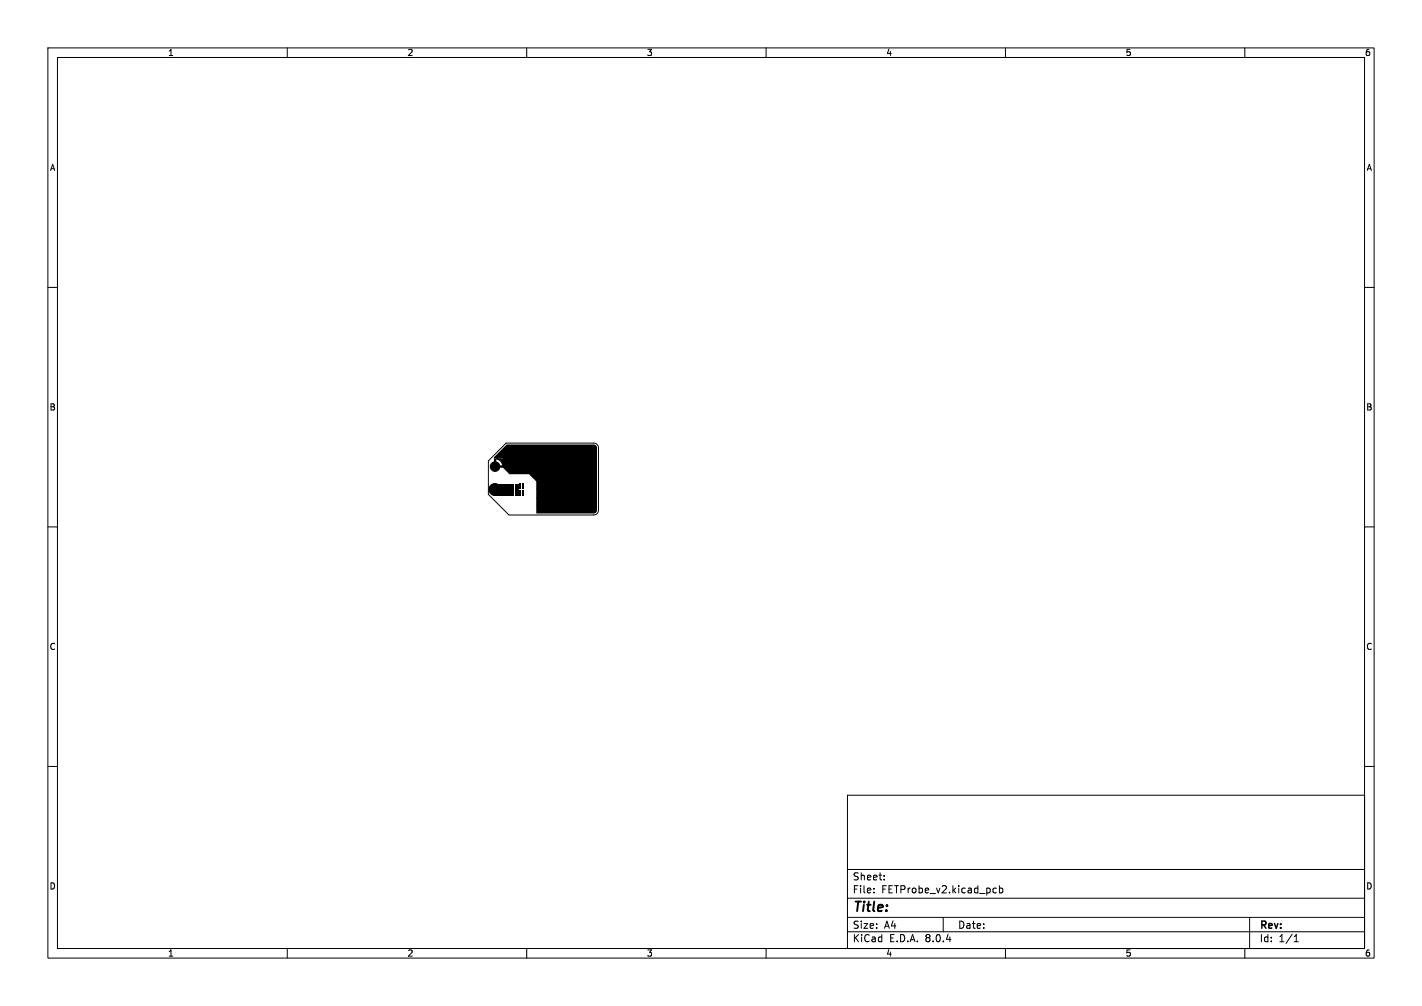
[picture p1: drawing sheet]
<svg xmlns="http://www.w3.org/2000/svg" width="297mm" height="210mm" viewBox="0 0 297 210" stroke-linecap="round" stroke-linejoin="round" font-family="sans-serif">
<defs><g id="words">
<text font-size="2.8" x="178" y="190.9">Title:</text>
<g font-size="2.1">
<text x="178" y="184">Sheet:</text>
<text x="178" y="186.7">File:</text>
<text x="184.1" y="186.7">FETProbe_v2.kicad_pcb</text>
<text x="178" y="196.9">KiCad</text>
<text x="178" y="194.1">Size:</text>
<text x="184.7" y="194.1">A4</text>
<text x="185.7" y="196.9">E.D.A.</text>
<text x="193.3" y="196.9">8.0.4</text>
<text x="200" y="194.1">Date:</text>
<text x="263" y="194.3">Rev:</text>
<text x="263" y="196.9">Id:</text>
<text x="267.1" y="196.9">1/1</text>
</g>
<g font-size="1.8">
<text x="35" y="11.9">1</text>
<text x="85" y="11.9">2</text>
<text x="135" y="11.9">3</text>
<text x="185" y="11.9">4</text>
<text x="235" y="11.9">5</text>
<text x="285" y="11.9">6</text>
<text x="10.3" y="35.9">A</text>
<text x="285.4" y="35.9">A</text>
<text x="10.3" y="85.9">B</text>
<text x="285.3" y="85.9">B</text>
<text x="10.3" y="135.9">C</text>
<text x="285.3" y="135.9">C</text>
<text x="10.3" y="185.9">D</text>
<text x="285.3" y="185.9">D</text>
<text x="35" y="199.9">1</text>
<text x="85" y="199.9">2</text>
<text x="135" y="199.9">3</text>
<text x="185" y="199.9">4</text>
<text x="235" y="199.9">5</text>
<text x="285" y="199.9">6</text>
</g>
</g></defs>
<g fill="none" stroke="#000" stroke-width=".21">
<path d="M10 10h277v190h-277zM12 12h273v186h-273zM60 10v2M110 10v2M160 10v2M210 10v2M260 10v2M10 60h2M285 60h2M102 96.2l3.7-3.7h18.3a1 1 0 0 1 1 1v13a1 1 0 0 1-1 1h-17.7l-4.3-4.3zM10 110h2M285 110h2"/>
<path d="M10 160h2M285 160h2M177 166h108v32h-108zM60 198v2M110 198v2M160 198v2M177 194.5h108M177 191.5h108M177 187.5h108M177 181.5h108M182.5 186.3v.1M182.5 185.5v.1"/>
<path d="M184.7 183.6v.1M184.7 182.8v.1M197 191.5v3M207.5 186.3h.6M207.5 185.5h.6M208.7 185.5l.5-.1 .3 .3-.2 .6h-.6M208.7 184.9v1.5M210 198v2M260 198v2M261 191.5v6.5M270.3 196.6h.9M270.3 195.5l.4-.4v1.5"/>
</g>
<path d="M107.7 100.9v2.5M108.2 100.9v2.5" fill="none" stroke="#000" stroke-width=".4"/>
<path d="M103.1 95.8h2v1.9l-1.9-.1-.1-1.7h.6v1.2h1.2a1.5 1.5 0 0 0-1.8-1.2zM103.2 95.5l2.7-2.7h18.1a.7 .7 0 0 1 .7 .7v13a.7 .7 0 0 1-.7 .7h-12v-6.7l-1.5-1.5h-4.1l-1.3-1.3v-1.9h-2zM103.4 100.9h4v2.5h-4zM108.5 100.9h.4v1.2h-.4zM108.5 102.2h.4v1.2h-.4zM109 100.9h.4v1.2h-.4zM109 102.2h.4v1.2h-.4z" fill="#000"/>
<g fill="#000" stroke="#000" stroke-width=".21">
<circle cx="103.4" cy="97.4" r="1"/>
<circle cx="103.9" cy="95.4" r=".3"/>
<circle cx="104.9" cy="94.4" r=".3"/>
<circle cx="105.9" cy="93.4" r=".3"/>
<circle cx="107.4" cy="96.5" r=".3"/>
<circle cx="109.7" cy="93.4" r=".3"/>
<circle cx="110.3" cy="96.2" r=".3"/>
<circle cx="110.7" cy="93.4" r=".3"/>
<circle cx="112.5" cy="99.4" r=".3"/>
<circle cx="113.1" cy="98.2" r=".3"/>
<circle cx="113.2" cy="94.3" r=".3"/>
<circle cx="113.8" cy="96.5" r=".3"/>
<circle cx="114.8" cy="94.3" r=".3"/>
<circle cx="115.7" cy="93.4" r=".3"/>
<circle cx="116.2" cy="97.7" r=".3"/>
<circle cx="116.7" cy="94.8" r=".3"/>
<circle cx="116.7" cy="93.4" r=".3"/>
<circle cx="118.4" cy="98.8" r=".3"/>
<circle cx="118.4" cy="95.6" r=".3"/>
<circle cx="118.4" cy="94.3" r=".3"/>
<circle cx="120.5" cy="93.4" r=".3"/>
<circle cx="121.9" cy="95.5" r=".3"/>
<circle cx="121.9" cy="98.5" r=".3"/>
<circle cx="122.3" cy="93.4" r=".3"/>
<circle cx="123.1" cy="95.5" r=".3"/>
<circle cx="123.1" cy="98.5" r=".3"/>
<circle cx="124.1" cy="98.6" r=".3"/>
<circle cx="124.1" cy="95.4" r=".3"/>
<circle cx="124.1" cy="93.4" r=".3"/>
<circle cx="103.4" cy="102.2" r="1"/>
<circle cx="103.4" cy="102.2" r="1.25"/>
<circle cx="112.5" cy="105.5" r=".3"/>
<circle cx="112.5" cy="104" r=".3"/>
<circle cx="112.5" cy="102" r=".3"/>
<circle cx="113.5" cy="104.5" r=".3"/>
<circle cx="114.4" cy="101.4" r=".3"/>
<circle cx="114.8" cy="105.7" r=".3"/>
<circle cx="115" cy="104" r=".3"/>
<circle cx="115.7" cy="106.6" r=".3"/>
<circle cx="116.5" cy="104" r=".3"/>
<circle cx="116.5" cy="102" r=".3"/>
<circle cx="116.7" cy="106.6" r=".3"/>
<circle cx="117.7" cy="101.3" r=".3"/>
<circle cx="118" cy="104" r=".3"/>
<circle cx="118.4" cy="105.7" r=".3"/>
<circle cx="118.4" cy="100" r=".3"/>
<circle cx="120.5" cy="104" r=".3"/>
<circle cx="120.5" cy="102" r=".3"/>
<circle cx="120.5" cy="106.6" r=".3"/>
<circle cx="121.9" cy="104.5" r=".3"/>
<circle cx="121.9" cy="101.5" r=".3"/>
<circle cx="122.3" cy="106.6" r=".3"/>
<circle cx="123.1" cy="104.5" r=".3"/>
<circle cx="123.1" cy="101.5" r=".3"/>
<circle cx="124.1" cy="104.6" r=".3"/>
<circle cx="124.1" cy="106.6" r=".3"/>
<circle cx="124.1" cy="101.4" r=".3"/>
</g>
<use href="#words"/>
</svg>
